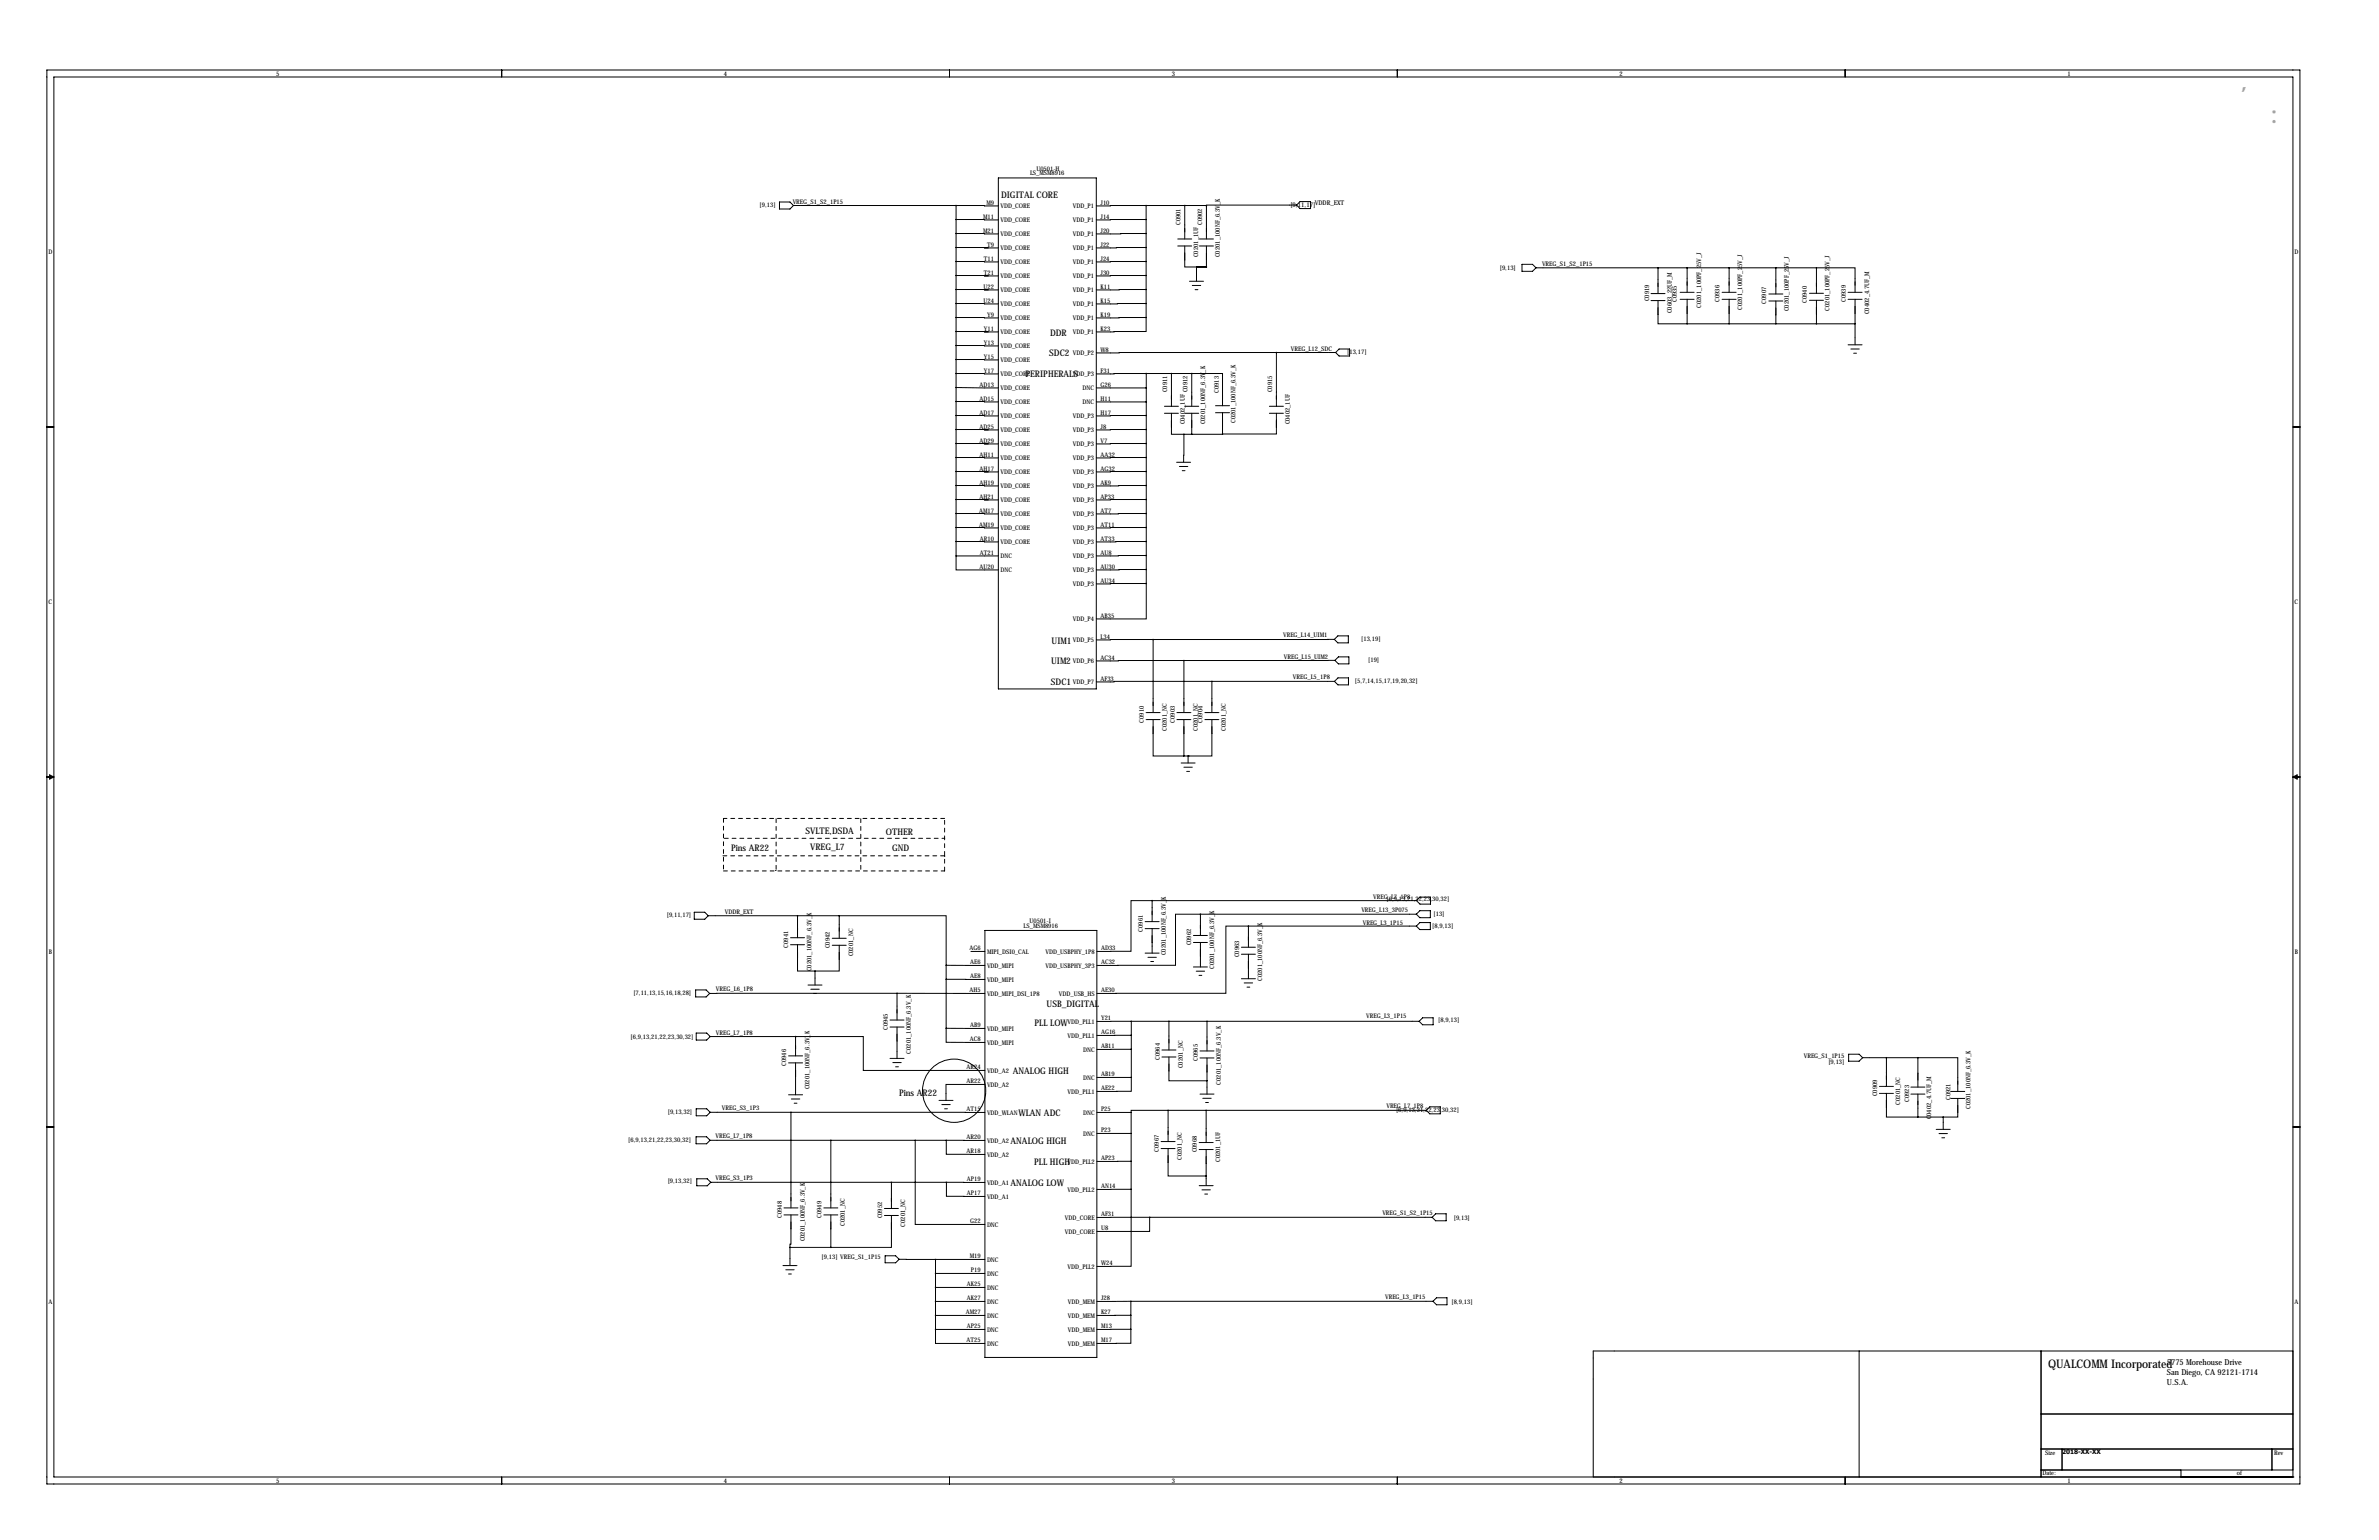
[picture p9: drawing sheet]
<svg xmlns="http://www.w3.org/2000/svg" width="864mm" height="559mm" viewBox="0 0 864 559" stroke-linecap="round" stroke-linejoin="round" font-family="sans-serif">
<defs><g id="words">
<g font-size="7.3" fill="#666">
<text x="813.4" y="32.7">，</text>
<text x="823.7" y="44.7">：</text>
</g>
<text font-size="4.3" x="743.5" y="496.3">QUALCOMM Incorporated</text>
<g font-size="3.3">
<text x="363.4" y="71.9">DIGITAL CORE</text>
<text x="381.2" y="121.8">DDR</text>
<text x="380.9" y="129.3">SDC2</text>
<text x="372.3" y="137">PERIPHERALS</text>
<text x="381.8" y="233.8">UIM1</text>
<text x="381.6" y="241">UIM2</text>
<text x="381.5" y="248.6">SDC1</text>
<text x="292.4" y="302.7">SVLTE,DSDA</text>
<text x="321.6" y="302.9">OTHER</text>
<text x="265.4" y="308.9">Pins AR22</text>
<text x="294.1" y="308.4">VREG_L7</text>
<text x="323.8" y="308.6">GND</text>
<text x="379.9" y="365.3">USB_DIGITAL</text>
<text x="375.6" y="372.3">PLL LOW</text>
<text x="367.6" y="389.8">ANALOG HIGH</text>
<text x="326.4" y="397.8">Pins AR22</text>
<text x="369.7" y="404.9">WLAN ADC</text>
<text x="366.8" y="415.2">ANALOG HIGH</text>
<text x="375.5" y="422.7">PLL HIGH</text>
<text x="366.8" y="430.3">ANALOG LOW</text>
</g>
<g font-size="3">
<text x="786.6" y="495.1">5775 Morehouse Drive</text>
<text x="786.6" y="498.9">San Diego, CA 92121-1714</text>
<text x="786.6" y="502.7">U.S.A.</text>
</g>
<g font-size="2.4">
<text x="468.4" y="75.1">[9,11,17]</text>
<text x="477.3" y="74.4">VDDR_EXT</text>
</g>
<g font-size="2.3">
<text x="100.2" y="27.5">5</text>
<text x="262.8" y="27.5">4</text>
<text x="425.4" y="27.5">3</text>
<text x="587.9" y="27.5">2</text>
<text x="750.5" y="27.5">1</text>
<text x="373.9" y="63.6">LS_MSM8916</text>
<text x="376.2" y="62">U0501-H</text>
<text x="275.7" y="75.2">[9,13]</text>
<text x="287.7" y="73.9">VREG_S1_S2_1P15</text>
<text x="358.1" y="74.2">M9</text>
<text x="363.2" y="75.5">VDD_CORE</text>
<text x="389.4" y="75.5">VDD_P1</text>
<text x="399.5" y="74.2">J10</text>
<text x="356.9" y="79.3">M11</text>
<text x="363.2" y="80.6">VDD_CORE</text>
<text x="389.4" y="80.6">VDD_P1</text>
<text x="399.5" y="79.3">J14</text>
<text x="428.5" y="81.6" transform="rotate(-90 428.5 81.6)">C0901</text>
<text x="436.4" y="81.6" transform="rotate(-90 436.4 81.6)">C0902</text>
<text x="356.9" y="84.4">M21</text>
<text x="358.4" y="89.5">T9</text>
<text x="363.2" y="85.7">VDD_CORE</text>
<text x="389.4" y="85.7">VDD_P1</text>
<text x="399.5" y="89.5">J22</text>
<text x="399.5" y="84.4">J20</text>
<text x="17.6" y="92.2">D</text>
<text x="357.2" y="94.5">T11</text>
<text x="363.2" y="90.8">VDD_CORE</text>
<text x="363.2" y="95.9">VDD_CORE</text>
<text x="389.4" y="95.9">VDD_P1</text>
<text x="389.4" y="90.8">VDD_P1</text>
<text x="399.5" y="94.5">J24</text>
<text x="435" y="93.3" transform="rotate(-90 435 93.3)">C0201_1UF</text>
<text x="442.9" y="93.3" transform="rotate(-90 442.9 93.3)">C0201_100NF_6.3V_K</text>
<text x="832.9" y="92.2">D</text>
<text x="357.2" y="99.6">T21</text>
<text x="363.2" y="100.9">VDD_CORE</text>
<text x="389.4" y="100.9">VDD_P1</text>
<text x="399.5" y="99.6">J30</text>
<text x="544.5" y="97.9">[9,13]</text>
<text x="559.8" y="96.4">VREG_S1_S2_1P15</text>
<text x="357.1" y="104.7">U22</text>
<text x="363.2" y="106">VDD_CORE</text>
<text x="389.4" y="106">VDD_P1</text>
<text x="399.5" y="104.7">K11</text>
<text x="357.1" y="109.8">U24</text>
<text x="363.2" y="111.1">VDD_CORE</text>
<text x="389.4" y="111.1">VDD_P1</text>
<text x="399.5" y="109.8">K15</text>
<text x="598.7" y="109.3" transform="rotate(-90 598.7 109.3)">C0919</text>
<text x="606.9" y="113.7" transform="rotate(-90 606.9 113.7)">C0603_22UF_M</text>
<text x="608.7" y="109.6" transform="rotate(-90 608.7 109.6)">C0935</text>
<text x="617.5" y="111.7" transform="rotate(-90 617.5 111.7)">C0201_100PF_25V_J</text>
<text x="624.2" y="109.5" transform="rotate(-90 624.2 109.5)">C0936</text>
<text x="632.4" y="112.4" transform="rotate(-90 632.4 112.4)">C0201_100PF_25V_J</text>
<text x="641.1" y="110.1" transform="rotate(-90 641.1 110.1)">C0907</text>
<text x="649.4" y="113" transform="rotate(-90 649.4 113)">C0201_100PF_25V_J</text>
<text x="655.9" y="109.9" transform="rotate(-90 655.9 109.9)">C0940</text>
<text x="664.1" y="112.7" transform="rotate(-90 664.1 112.7)">C0201_100PF_25V_J</text>
<text x="670" y="109.5" transform="rotate(-90 670 109.5)">C0939</text>
<text x="678.6" y="114" transform="rotate(-90 678.6 114)">C0402_4.7UF_M</text>
<text x="357.2" y="119.9">Y11</text>
<text x="358.4" y="114.9">Y9</text>
<text x="363.2" y="116.2">VDD_CORE</text>
<text x="389.4" y="116.2">VDD_P1</text>
<text x="399.5" y="119.9">K23</text>
<text x="399.5" y="114.9">K19</text>
<text x="357.2" y="125">Y13</text>
<text x="363.2" y="121.3">VDD_CORE</text>
<text x="389.4" y="121.3">VDD_P1</text>
<text x="357.2" y="130.1">Y15</text>
<text x="363.2" y="126.3">VDD_CORE</text>
<text x="363.2" y="131.4">VDD_CORE</text>
<text x="389.4" y="128.9">VDD_P2</text>
<text x="399.5" y="127.6">W8</text>
<text x="468.6" y="127.3">VREG_L12_SDC</text>
<text x="489.1" y="128.6">[13,17]</text>
<text x="357.2" y="135.2">Y17</text>
<text x="363.2" y="136.5">VDD_CORE</text>
<text x="389.4" y="136.5">VDD_P3</text>
<text x="399.5" y="135.2">F31</text>
<text x="355.6" y="140.3">AD13</text>
<text x="363.2" y="141.6">VDD_CORE</text>
<text x="393" y="141.6">DNC</text>
<text x="399.5" y="140.3">G26</text>
<text x="423.7" y="142.3" transform="rotate(-90 423.7 142.3)">C0911</text>
<text x="431.1" y="142.3" transform="rotate(-90 431.1 142.3)">C0912</text>
<text x="442.5" y="142.5" transform="rotate(-90 442.5 142.5)">C0913</text>
<text x="461.8" y="142.3" transform="rotate(-90 461.8 142.3)">C0915</text>
<text x="355.6" y="145.3">AD15</text>
<text x="363.2" y="146.7">VDD_CORE</text>
<text x="393" y="146.7">DNC</text>
<text x="399.5" y="145.3">H11</text>
<text x="355.6" y="155.5">AD25</text>
<text x="355.6" y="150.4">AD17</text>
<text x="363.2" y="151.7">VDD_CORE</text>
<text x="389.4" y="151.7">VDD_P3</text>
<text x="399.5" y="155.5">J8</text>
<text x="399.5" y="150.4">H17</text>
<text x="430.2" y="154" transform="rotate(-90 430.2 154)">C0402_1UF</text>
<text x="437.5" y="154" transform="rotate(-90 437.5 154)">C0201_100NF_6.3V_K</text>
<text x="448.5" y="153.5" transform="rotate(-90 448.5 153.5)">C0201_100NF_6.3V_K</text>
<text x="468.3" y="154" transform="rotate(-90 468.3 154)">C0402_1UF</text>
<text x="355.6" y="160.6">AD29</text>
<text x="363.2" y="156.8">VDD_CORE</text>
<text x="363.2" y="161.9">VDD_CORE</text>
<text x="389.4" y="161.9">VDD_P3</text>
<text x="389.4" y="156.8">VDD_P3</text>
<text x="399.5" y="160.6">V7</text>
<text x="355.6" y="165.7">AH11</text>
<text x="363.2" y="167">VDD_CORE</text>
<text x="389.4" y="167">VDD_P3</text>
<text x="399.5" y="165.7">AA32</text>
<text x="355.6" y="170.7">AH17</text>
<text x="363.2" y="172.1">VDD_CORE</text>
<text x="389.4" y="172.1">VDD_P3</text>
<text x="399.5" y="170.7">AG32</text>
<text x="355.6" y="175.8">AH19</text>
<text x="363.2" y="177.1">VDD_CORE</text>
<text x="389.4" y="177.1">VDD_P3</text>
<text x="399.5" y="175.8">AK9</text>
<text x="355.5" y="186">AM17</text>
<text x="355.6" y="180.9">AH21</text>
<text x="363.2" y="182.2">VDD_CORE</text>
<text x="389.4" y="182.2">VDD_P3</text>
<text x="399.5" y="186">AT7</text>
<text x="399.5" y="180.9">AP33</text>
<text x="355.5" y="191.1">AM19</text>
<text x="363.2" y="187.3">VDD_CORE</text>
<text x="389.4" y="187.3">VDD_P3</text>
<text x="399.5" y="191.1">AT11</text>
<text x="355.7" y="196.1">AR10</text>
<text x="363.2" y="192.4">VDD_CORE</text>
<text x="363.2" y="197.5">VDD_CORE</text>
<text x="389.4" y="197.5">VDD_P3</text>
<text x="389.4" y="192.4">VDD_P3</text>
<text x="399.5" y="196.1">AT33</text>
<text x="355.7" y="201.2">AT21</text>
<text x="363.2" y="202.5">DNC</text>
<text x="389.4" y="202.5">VDD_P3</text>
<text x="399.5" y="201.2">AU8</text>
<text x="355.6" y="206.3">AU20</text>
<text x="363.2" y="207.6">DNC</text>
<text x="389.4" y="207.6">VDD_P3</text>
<text x="399.5" y="206.3">AU30</text>
<text x="389.4" y="212.7">VDD_P3</text>
<text x="399.5" y="211.4">AU34</text>
<text x="17.6" y="219.2">C</text>
<text x="833" y="219.2">C</text>
<text x="389.4" y="225.4">VDD_P4</text>
<text x="399.5" y="224.1">AB35</text>
<text x="389.4" y="233">VDD_P5</text>
<text x="399.5" y="231.7">L34</text>
<text x="465.8" y="231.2">VREG_L14_UIM1</text>
<text x="494.2" y="232.5">[13,19]</text>
<text x="399.5" y="239.3">AC34</text>
<text x="466" y="239.1">VREG_L15_UIM2</text>
<text x="389.4" y="240.6">VDD_P6</text>
<text x="496.7" y="240.4">[19]</text>
<text x="389.4" y="248.3">VDD_P7</text>
<text x="399.5" y="246.9">AF33</text>
<text x="469.3" y="246.4">VREG_L5_1P8</text>
<text x="491.9" y="248">[5,7,14,15,17,19,20,32]</text>
<text x="415.2" y="262.2" transform="rotate(-90 415.2 262.2)">C0910</text>
<text x="426.4" y="262.2" transform="rotate(-90 426.4 262.2)">C0903</text>
<text x="436.6" y="262.2" transform="rotate(-90 436.6 262.2)">C0904</text>
<text x="423.6" y="265.2" transform="rotate(-90 423.6 265.2)">C0201_NC</text>
<text x="434.8" y="265.2" transform="rotate(-90 434.8 265.2)">C0201_NC</text>
<text x="445" y="265.2" transform="rotate(-90 445 265.2)">C0201_NC</text>
<text x="498.5" y="326.1">VREG_L7_1P8</text>
<text x="503.3" y="327.1">[6,9,13,21,22,23,30,32]</text>
<text x="242.1" y="332.9">[9,11,17]</text>
<text x="263.1" y="331.7">VDDR_EXT</text>
<text x="373.7" y="334.8">U0501-I</text>
<text x="494.2" y="330.9">VREG_L13_3P075</text>
<text x="494.7" y="335.5">VREG_L3_1P15</text>
<text x="520.4" y="332.3">[13]</text>
<text x="371.6" y="336.7">LS_MSM8916</text>
<text x="414.9" y="338" transform="rotate(-90 414.9 338)">C0961</text>
<text x="519.9" y="336.6">[8,9,13]</text>
<text x="17.7" y="346.2">B</text>
<text x="286.2" y="343.9" transform="rotate(-90 286.2 343.9)">C0941</text>
<text x="301.3" y="344.1" transform="rotate(-90 301.3 344.1)">C0942</text>
<text x="309.7" y="347" transform="rotate(-90 309.7 347)">C0201_NC</text>
<text x="351.9" y="344.7">AG6</text>
<text x="358.3" y="346">MIPI_DSI0_CAL</text>
<text x="379.5" y="346">VDD_USBPHY_1P8</text>
<text x="399.7" y="344.7">AD33</text>
<text x="423.3" y="346.6" transform="rotate(-90 423.3 346.6)">C0201_100NF_6.3V_K</text>
<text x="432.4" y="343.1" transform="rotate(-90 432.4 343.1)">C0962</text>
<text x="449.8" y="347.3" transform="rotate(-90 449.8 347.3)">C0963</text>
<text x="833" y="346.2">B</text>
<text x="294.5" y="352.4" transform="rotate(-90 294.5 352.4)">C0201_100NF_6.3V_K</text>
<text x="352.2" y="349.8">AE6</text>
<text x="358.3" y="351.1">VDD_MIPI</text>
<text x="379.5" y="351.1">VDD_USBPHY_3P3</text>
<text x="399.7" y="349.8">AC32</text>
<text x="440.8" y="351.6" transform="rotate(-90 440.8 351.6)">C0201_100NF_6.3V_K</text>
<text x="259.9" y="359.6">VREG_L6_1P8</text>
<text x="351.9" y="360">AH5</text>
<text x="352.2" y="354.9">AE8</text>
<text x="358.3" y="356.2">VDD_MIPI</text>
<text x="399.7" y="360">AE30</text>
<text x="458.2" y="355.9" transform="rotate(-90 458.2 355.9)">C0201_100NF_6.3V_K</text>
<text x="229.9" y="361">[7,11,13,15,16,18,28]</text>
<text x="358.3" y="361.3">VDD_MIPI_DSI_1P8</text>
<text x="384.4" y="361.3">VDD_USB_HS</text>
<text x="387.5" y="371.4">VDD_PLL1</text>
<text x="399.7" y="370.1">Y21</text>
<text x="496" y="369.5">VREG_L3_1P15</text>
<text x="522.1" y="370.9">[8,9,13]</text>
<text x="228.9" y="376.9">[6,9,13,21,22,23,30,32]</text>
<text x="259.9" y="375.5">VREG_L7_1P8</text>
<text x="322.3" y="373.7" transform="rotate(-90 322.3 373.7)">C0945</text>
<text x="352.1" y="377.7">AC8</text>
<text x="352.2" y="372.7">AB9</text>
<text x="358.3" y="374">VDD_MIPI</text>
<text x="387.5" y="376.5">VDD_PLL1</text>
<text x="399.7" y="375.2">AG16</text>
<text x="330.7" y="382.3" transform="rotate(-90 330.7 382.3)">C0201_100NF_6.3V_K</text>
<text x="358.3" y="379.1">VDD_MIPI</text>
<text x="393.2" y="381.6">DNC</text>
<text x="399.7" y="380.3">AB11</text>
<text x="654.8" y="383.8">VREG_S1_1P15</text>
<text x="285.4" y="386.7" transform="rotate(-90 285.4 386.7)">C0946</text>
<text x="350.9" y="387.9">AR24</text>
<text x="358.3" y="389.2">VDD_A2</text>
<text x="421" y="384.6" transform="rotate(-90 421 384.6)">C0964</text>
<text x="429.4" y="387.6" transform="rotate(-90 429.4 387.6)">C0201_NC</text>
<text x="434.8" y="385" transform="rotate(-90 434.8 385)">C0965</text>
<text x="663.7" y="385.9">[9,13]</text>
<text x="293.8" y="395.3" transform="rotate(-90 293.8 395.3)">C0201_100NF_6.3V_K</text>
<text x="350.9" y="393">AR22</text>
<text x="358.3" y="394.3">VDD_A2</text>
<text x="393.2" y="391.8">DNC</text>
<text x="399.7" y="390.4">AB19</text>
<text x="399.7" y="395.5">AE22</text>
<text x="443.2" y="393.5" transform="rotate(-90 443.2 393.5)">C0201_100NF_6.3V_K</text>
<text x="387.5" y="396.8">VDD_PLL1</text>
<text x="681.4" y="397.8" transform="rotate(-90 681.4 397.8)">C0909</text>
<text x="689.8" y="400.8" transform="rotate(-90 689.8 400.8)">C0201_NC</text>
<text x="693" y="399.8" transform="rotate(-90 693 399.8)">C0923</text>
<text x="708.1" y="399.2" transform="rotate(-90 708.1 399.2)">C0921</text>
<text x="242.4" y="404.3">[9,13,32]</text>
<text x="262.1" y="402.9">VREG_S3_1P3</text>
<text x="350.9" y="403.1">AT15</text>
<text x="358.3" y="404.5">VDD_WLAN</text>
<text x="393.2" y="404.5">DNC</text>
<text x="399.7" y="403.1">P25</text>
<text x="503.3" y="402.2">VREG_L7_1P8</text>
<text x="506.8" y="403.5">[6,9,13,21,22,23,30,32]</text>
<text x="701" y="406.2" transform="rotate(-90 701 406.2)">C0402_4.7UF_M</text>
<text x="715.3" y="402.4" transform="rotate(-90 715.3 402.4)">C0201_100NF_6.3V_K</text>
<text x="259.8" y="412.9">VREG_L7_1P8</text>
<text x="350.9" y="413.3">AR20</text>
<text x="393.2" y="412.1">DNC</text>
<text x="399.7" y="410.8">P23</text>
<text x="228.1" y="414.3">[6,9,13,21,22,23,30,32]</text>
<text x="350.9" y="418.4">AR18</text>
<text x="358.3" y="414.6">VDD_A2</text>
<text x="358.3" y="419.7">VDD_A2</text>
<text x="420.7" y="417.8" transform="rotate(-90 420.7 417.8)">C0967</text>
<text x="434.5" y="418.2" transform="rotate(-90 434.5 418.2)">C0968</text>
<text x="387.5" y="422.2">VDD_PLL2</text>
<text x="399.7" y="420.9">AP23</text>
<text x="429.1" y="420.8" transform="rotate(-90 429.1 420.8)">C0201_NC</text>
<text x="442.9" y="421.6" transform="rotate(-90 442.9 421.6)">C0201_1UF</text>
<text x="242.4" y="429.4">[9,13,32]</text>
<text x="259.7" y="428.2">VREG_S3_1P3</text>
<text x="351" y="428.5">AP19</text>
<text x="358.3" y="429.9">VDD_A1</text>
<text x="399.7" y="431.1">AN14</text>
<text x="351" y="433.6">AP17</text>
<text x="358.3" y="434.9">VDD_A1</text>
<text x="387.5" y="432.4">VDD_PLL2</text>
<text x="283.8" y="441.9" transform="rotate(-90 283.8 441.9)">C0948</text>
<text x="298.2" y="441.9" transform="rotate(-90 298.2 441.9)">C0949</text>
<text x="320.2" y="442.1" transform="rotate(-90 320.2 442.1)">C0952</text>
<text x="352.2" y="443.8">G22</text>
<text x="386.6" y="442.6">VDD_CORE</text>
<text x="399.7" y="441.2">AF31</text>
<text x="501.8" y="440.9">VREG_S1_S2_1P15</text>
<text x="527.8" y="442.8">[9,13]</text>
<text x="306.6" y="444.9" transform="rotate(-90 306.6 444.9)">C0201_NC</text>
<text x="328.6" y="445.1" transform="rotate(-90 328.6 445.1)">C0201_NC</text>
<text x="358.3" y="445.1">DNC</text>
<text x="386.6" y="447.6">VDD_CORE</text>
<text x="399.7" y="446.3">U8</text>
<text x="292.2" y="450.5" transform="rotate(-90 292.2 450.5)">C0201_100NF_6.3V_K</text>
<text x="298.2" y="456.8">[9,13] VREG_S1_1P15</text>
<text x="352.1" y="456.5">M19</text>
<text x="352.4" y="461.6">P19</text>
<text x="358.3" y="457.8">DNC</text>
<text x="387.5" y="460.3">VDD_PLL2</text>
<text x="399.7" y="459">W24</text>
<text x="351" y="466.6">AK25</text>
<text x="358.3" y="462.9">DNC</text>
<text x="358.3" y="468">DNC</text>
<text x="17.6" y="473.2">A</text>
<text x="351" y="471.7">AK27</text>
<text x="358.3" y="473">DNC</text>
<text x="387.7" y="473">VDD_MEM</text>
<text x="399.7" y="471.7">J28</text>
<text x="502.8" y="471.4">VREG_L3_1P15</text>
<text x="526.9" y="473.2">[8,9,13]</text>
<text x="832.9" y="473.2">A</text>
<text x="350.6" y="476.8">AM27</text>
<text x="358.3" y="478.1">DNC</text>
<text x="387.7" y="478.1">VDD_MEM</text>
<text x="399.7" y="476.8">K27</text>
<text x="351" y="481.9">AP25</text>
<text x="358.3" y="483.2">DNC</text>
<text x="387.7" y="483.2">VDD_MEM</text>
<text x="399.7" y="481.9">M13</text>
<text x="350.9" y="487">AT25</text>
<text x="358.3" y="488.3">DNC</text>
<text x="387.7" y="488.3">VDD_MEM</text>
<text x="399.7" y="487">M17</text>
<text x="742.4" y="527.8">Size</text>
<text x="748.5" y="527.6">2018-XX-XX</text>
<text x="825.5" y="528.1">Rev</text>
<text x="100.2" y="538">5</text>
<text x="262.8" y="538">4</text>
<text x="425.4" y="538">3</text>
<text x="587.9" y="538">2</text>
<text x="741.4" y="535.2">Date:</text>
<text x="750.5" y="538">1</text>
<text x="812" y="535.2">of</text>
</g>
</g></defs>
<g fill="none" stroke="#000" stroke-width=".36">
<path d="M17 25.4h817.9v513.1h-817.9zM19.6 27.9h812.8v508h-812.8zM182.1 25.4v2.5M344.7 25.4v2.5M507.2 25.4v2.5M669.8 25.4v2.5M283 73.3h3.8l1.2 1.3-1.2 1.2h-3.8zM288 74.6h59.1M347.1 74.6l15.3 .1M347.1 79.7l15.3 .1M347.1 74.6v127.1M362.4 64.6h35.6v185.4h-35.6z"/>
<path d="M416.1 74.6l-18.1 .1M416.1 79.7l-18.1 .1M416.1 74.6h14M416.1 74.6v40.6M430.1 74.6l7.8 .1M430.1 74.6v12.1M437.9 74.7v12M470.7 74.4h-32.8v.3M471.9 73.2h3.8v2.5h-3.8l-1.2-1.3zM347.1 84.7l15.3 .2M347.1 89.8l15.3 .2M347.1 94.9l15.3 .1"/>
<path d="M347.1 100l15.3 .1M416.1 84.7l-18.1 .2M416.1 89.8l-18.1 .2M416.1 94.9l-18.1 .1M416.1 100l-18.1 .1M427.5 86.7h5.1M427.5 89.3h5.1M430.1 89.3v7.6h7.8M435.4 86.7h5.1M435.4 89.3h5.1M437.9 96.9h-3.6v5.2M437.9 89.3v7.6"/>
<path d="M552.5 95.9h3.8l1.3 1.3-1.3 1.2h-3.8zM557.6 97.2h101.8M601.9 97.2v9.3M612.4 97.2v8.9M627.7 97.2v8.9M644.7 97.2v9.5M659.4 97.2h14v8.9M659.4 97.2v9.2M347.1 105.1l15.3 .1M347.1 110.1l15.3 .2M347.1 115.2l15.3 .2M416.1 105.1l-18.1 .1"/>
<path d="M416.1 110.1l-18.1 .2M416.1 115.2l-18.1 .2M416.1 115.2v5.1l-18.1 .1M431.8 102.1h5.1M432.8 103.6h3.1M433.8 105.1h1M599.3 106.5h5.1M599.3 109.1h5.1M601.9 109.1v8.4h10.5M609.9 106.1h5.1M609.9 108.6h5.1M612.4 108.6v8.9"/>
<path d="M612.4 117.5h61M625.1 106.1h5.1M625.1 108.6h5.1M627.7 108.6v8.9M642.1 106.7h5.1M642.1 109.2h5.1M644.7 109.2v8.3M656.8 106.4h5.1M656.8 109h5.1M659.4 109v8.5M670.9 106.1h5M670.9 108.6h5"/>
<path d="M673.4 108.6v16.5M347.1 120.3l15.3 .1M347.1 125.4l15.3 .1M347.1 130.5l15.3 .1M347.1 135.5l15.3 .2M416.1 135.5l-18.1 .2M416.1 135.5h16.5M416.1 135.5v76.2M425.2 135.5v11.9M432.6 135.5h11.2v11.7M432.6 135.5v11.9M463.3 127.9l-65.3 .2"/>
<path d="M463.3 127.9v19.5M463.3 127.9h21.5M484.8 127.9l1.3-1.3h3.8v2.6h-3.8zM670.9 125.1h5M671.9 126.6h3M672.9 128.2h1M17 154.9h2.6M347.1 150.8l15.3 .1M347.1 155.9l15.3 .1M347.1 145.7l15.3 .1M347.1 140.6l15.3 .2M398 140.8h18.1"/>
<path d="M398 145.8h18.1M416.1 150.8l-18.1 .1M416.1 155.9l-18.1 .1M422.7 147.4h5.1M422.7 150h5.1M425.2 150v7.6h4.6M429.8 157.6l-.1 10.1M429.8 157.6h2.8M430.1 147.4h5.1M430.1 150h5.1M432.6 150v7.6M441.2 147.2h5.1"/>
<path d="M441.2 149.8h5.1M443.8 157.5l-11.2 .1M443.8 149.8v7.7M460.8 147.4h5.1M460.8 150h5.1M463.3 150v7.5h-19.5M832.4 154.9h2.5M347.1 160.9l15.3 .2M347.1 166l15.3 .2M347.1 171.1l15.3 .1M347.1 176.2l15.3 .1M416.1 160.9l-18.1 .2"/>
<path d="M416.1 166l-18.1 .2M416.1 171.1l-18.1 .1M416.1 176.2l-18.1 .1M427.1 167.7h5.1M428.1 169.3h3.1M429.2 170.8h1M347.1 181.3l15.3 .1M347.1 186.3l15.3 .2M347.1 191.4l15.3 .2M347.1 196.5l15.3 .1M416.1 181.3l-18.1 .1M416.1 186.3l-18.1 .2"/>
<path d="M416.1 191.4l-18.1 .2M416.1 196.5l-18.1 .1M347.1 201.7v5.1h15.3M347.1 201.7h15.3M416.1 201.6l-18.1 .1M416.1 206.7l-18.1 .1M416.1 211.7l-18.1 .2M416.1 211.7v12.9h-18.1M418.6 232.1v26.5M418.6 232.1l-20.6 .1M429.8 239.7v18.9M429.8 239.7l-31.8 .1"/>
<path d="M484.4 232l-65.8 .1M484.6 239.6l-54.8 .1M485.6 230.7h3.9v2.6h-3.9l-1.2-1.3zM485.9 238.4h3.8v2.5h-3.8l-1.3-1.3zM416.1 258.6h5M427.2 258.6h5.1M437.4 258.6h5.1M439.9 247.2l-41.9 .2M439.9 247.2v11.4M439.9 247.2h44.5M485.7 246h3.8v2.5h-3.8l-1.3-1.3zM416.1 261.1h5"/>
<path d="M418.6 261.1v13.2h11.2M427.2 261.1h5.1M428.8 276.9h5M429.8 261.1v13.2M429.8 278.4h3M429.8 274.3h1.5M430.8 279.9h1M431.3 274.3h.1M431.3 274.3v2.6M437.4 261.1h5.1M439.9 261.1v13.2h-8.6M17 281.9h2.6"/>
<path d="M18 281.2l1.6 .7-1.6 .8zM832.4 281.9h2.5M832.4 281.9l1.5-.7v1.5zM252 331h3.8l1.3 1.3-1.3 1.3h-3.8zM257.1 332.3h47.5M289.5 332.3v8M304.6 332.3h38.9v18M304.6 332.3v8.2M357.5 337.6h40.7v155h-40.7zM415.7 334.4h5.1M415.7 337h5.1M418.2 326.8h-7.6v18.4h-12.4"/>
<path d="M418.2 326.8v7.6M418.2 337v8.8M418.2 326.8h96M433.2 339.4h5.1M435.8 331.7h-9.1v18.6h-28.5M435.8 331.7v7.7M435.8 331.7h78.3M453.2 336h-8.2v24.4l-46.8 .1M453.2 336v7.7M453.2 336h60.9M514.1 336l1.3-1.2h3.8v2.5h-3.8zM514.2 326.8l1.3-1.3h3.8v2.6h-3.8z"/>
<path d="M515.4 330.5h3.8v2.5h-3.8l-1.3-1.3zM252.5 359.2h3.8l1.3 1.3-1.3 1.2h-3.8zM287 340.3h5M287 342.8h5M289.5 342.8v9.5h6.4M293.3 357.4h5.1M294.3 359h3.1M295.9 352.3v5.1M302.1 340.5h5.1M302.1 343h5.1M304.6 343v9.3h-8.7M343.5 355.3l14 .1"/>
<path d="M343.5 350.3h14M343.5 350.3v22.8M352.5 345.2h5M415.7 345.8h5.1M416.7 347.4h3.1M417.7 348.9h1M433.2 342h5.1M433.2 350.9h5.1M434.2 352.4h3.1M435.3 353.9h1M435.8 342v8.9M450.6 343.7h5.1"/>
<path d="M450.6 346.3h5.1M450.6 355.1h5.1M451.7 356.7h3M452.7 358.2h1M453.2 346.3v8.8M252.7 374.9h3.8l1.3 1.2-1.3 1.3h-3.8zM257.8 376.1h31M288.8 376.1h24.6v12.3h44.1M288.8 376.1v7M295.4 360.5h1M323.1 370.1h5.1M323.1 372.7h5.1"/>
<path d="M325.6 360.4l-68 .1M325.6 360.4v9.7M325.6 372.7v11.3M325.6 360.4l31.9 .1M343.5 373.1v5.1l14 .1M343.5 373.1l14 .1M410.7 375.7h-12.5M410.7 370.6h-12.5M410.7 370.6h104.5M410.7 370.6v20.4M424.3 370.6v10.4M438.1 370.6v10.8"/>
<path d="M516.4 369.3h3.8v2.6h-3.8l-1.2-1.3zM286.3 383.1h5M286.3 385.7h5M286.3 397.3h5M287.3 398.8h3M288.8 385.7v11.6M323.1 384h5.1M324.1 385.6h3.1M325.1 387.1h1M340.9 399.3h5M357.5 393.5h-14.1v5.8M398.2 391h12.5"/>
<path d="M410.7 391v5h-12.5M410.7 380.7l-12.5 .1M421.8 381h5.1M421.8 383.5h5.1M424.3 383.5v8.7h13.8M435.6 381.4h5.1M435.6 383.9h5.1M435.6 397h5.1M436.6 398.5h3.1M438.1 383.9v13.1M671.1 382.5h3.8l1.2 1.3-1.2 1.3h-3.8zM676.1 383.8h20.1"/>
<path d="M682.2 394.2h5.1M682.2 396.7h5.1M684.8 383.8v10.4M684.8 396.7v8.6h11.4M693.7 397h5.1M693.7 394.5h5.1M696.2 383.8h14.5v12.2M696.2 383.8v10.7M696.2 397v8.3M708.2 396h5M708.2 398.6h5M710.7 398.6v6.7h-5.3"/>
<path d="M17 408.9h2.6M252.7 412.5h3.8l1.3 1.3-1.3 1.2h-3.8zM252.7 402.3h3.8l1.3 1.3-1.3 1.3h-3.8zM257.8 413.8h85.7M257.8 403.6h29.3M287.1 403.6l70.4 .1M287.1 403.6v34.7M288.3 400.3h1M301.6 413.8v24.5M332.2 413.8v30.5h25.3M341.9 400.8h3M342.9 402.3h1"/>
<path d="M343.5 413.8h14M343.5 413.8v5l14 .1M398.2 403.7h12.4M398.2 411.3h12.4M410.6 403.7v27.8M421.5 414.2h5.1M421.5 416.8h5.1M424 402.9h-13.4v.8M424 416.8v9.9h13.8M424 402.9v11.3M424 402.9h93.8M435.3 414.6h5.1"/>
<path d="M435.3 417.1h5.1M437.6 400h1.1M437.8 402.9v11.7M437.8 417.1v13.1M519 401.6h3.8v2.6h-3.8l-1.2-1.3zM696.2 405.3h9.2M702.9 409.8h5M703.9 411.3h3M704.9 412.9h1M705.4 405.3v4.5M832.4 408.9h2.5M252.9 427.7h3.8l1.3 1.3-1.3 1.3h-3.8z"/>
<path d="M258 429h85.6M284.6 438.3h5.1M299.1 438.3h5M321.1 438.5h5M323.6 429v9.5M343.6 429l13.9 .1M343.6 429v5.1h13.9M410.6 431.5v28h-12.4M410.6 431.5l-12.4 .1M410.6 421.4h-12.4M435.3 430.2h5.1M436.3 431.7h3.1"/>
<path d="M437.3 433.3h1.1M284.2 459.2h5.1M284.6 440.8h5.1M286.8 452.6v6.6M286.8 452.6h14.8M287.1 440.8v10.7h-.3v1.1M299.1 440.8h5M301.6 440.8v11.8M321.1 441h5M321.3 455.7h3.8l1.3 1.2-1.3 1.3h-3.8zM323.6 441v11.6h-22M326.4 456.9l13.2 .1"/>
<path d="M339.6 457h17.9M339.6 457v25.4M417.3 441.7v5.1h-19.1M417.3 441.7l-19.1 .1M417.3 441.7h102.6M519.9 441.7l1.3-1.3h3.8v2.6h-3.8zM285.2 460.8h3.1M286.3 462.3h1M339.6 462.1h17.9M339.6 467.2h17.9M339.6 472.2h17.9M339.6 477.3h17.9"/>
<path d="M410.5 477.3h-12.3M410.5 472.2h-12.3M410.5 472.2h109.7M410.5 472.2v10.1M521.5 470.9h3.8v2.6h-3.8l-1.3-1.3zM339.6 482.4v5.1h17.9M339.6 482.4h17.9M410.5 482.3v5.1l-12.3 .1M410.5 482.3l-12.3 .1M674.9 490.2v45.7M740.9 490.2v45.7M832.4 490.2h-254v45.7"/>
<path d="M740.9 513.1h91.5M182.1 535.9v2.6M344.7 535.9v2.6M507.2 535.9v2.6M669.8 535.9v2.6M740.9 525.8h91.5M740.9 533.4h91.5M748.5 525.8v7.6M791.7 535.9h.1M791.7 533.4v2.5M824.7 525.8v7.6M832.4 535.9h.1"/>
<circle cx="346.4" cy="395.8" r="11.5"/>
</g>
<path d="M262.6 297v19M281.7 297.1v18.8M312.5 297.1v18.8M342.9 297h-80.3M262.4 310.5h80.6M262.6 316h80.3M262.9 304.2h80.1M281.7 315.9h-.2M342.9 316v-19M343 310.5v.3" fill="none" stroke="#000" stroke-width=".36" stroke-dasharray="1.4 1.4"/>
<path d="M347 74.6a.05 .05 0 0 0 .1 0 .05 .05 0 0 0-.1 0zM347 79.7a.05 .05 0 0 0 .1 0 .05 .05 0 0 0-.1 0zM347 84.7a.05 .05 0 0 0 .1 0 .05 .05 0 0 0-.1 0zM347 89.8a.05 .05 0 0 0 .1 0 .05 .05 0 0 0-.1 0zM347 94.9a.05 .05 0 0 0 .1 0 .05 .05 0 0 0-.1 0zM347 100a.05 .05 0 0 0 .1 0 .05 .05 0 0 0-.1 0zM347 105.1a.05 .05 0 0 0 .1 0 .05 .05 0 0 0-.1 0zM347 110.1a.05 .05 0 0 0 .1 0 .05 .05 0 0 0-.1 0zM347 115.2a.05 .05 0 0 0 .1 0 .05 .05 0 0 0-.1 0zM347 120.3a.05 .05 0 0 0 .1 0 .05 .05 0 0 0-.1 0zM347 125.4a.05 .05 0 0 0 .1 0 .05 .05 0 0 0-.1 0zM347 130.5a.05 .05 0 0 0 .1 0 .05 .05 0 0 0-.1 0zM347 135.5a.05 .05 0 0 0 .1 0 .05 .05 0 0 0-.1 0zM347 140.6a.05 .05 0 0 0 .1 0 .05 .05 0 0 0-.1 0zM347 145.7a.05 .05 0 0 0 .1 0 .05 .05 0 0 0-.1 0zM347 150.8a.05 .05 0 0 0 .1 0 .05 .05 0 0 0-.1 0zM347 155.9a.05 .05 0 0 0 .1 0 .05 .05 0 0 0-.1 0zM347 160.9a.05 .05 0 0 0 .1 0 .05 .05 0 0 0-.1 0zM347 166a.05 .05 0 0 0 .1 0 .05 .05 0 0 0-.1 0zM347 171.1a.05 .05 0 0 0 .1 0 .05 .05 0 0 0-.1 0zM347 176.2a.05 .05 0 0 0 .1 0 .05 .05 0 0 0-.1 0zM347 181.3a.05 .05 0 0 0 .1 0 .05 .05 0 0 0-.1 0zM347 186.3a.05 .05 0 0 0 .1 0 .05 .05 0 0 0-.1 0zM347 191.4a.05 .05 0 0 0 .1 0 .05 .05 0 0 0-.1 0zM416 74.6a.05 .05 0 0 0 .1 0 .05 .05 0 0 0-.1 0zM416 79.7a.05 .05 0 0 0 .1 0 .05 .05 0 0 0-.1 0zM416 84.7a.05 .05 0 0 0 .1 0 .05 .05 0 0 0-.1 0zM416 89.8a.05 .05 0 0 0 .1 0 .05 .05 0 0 0-.1 0zM416 94.9a.05 .05 0 0 0 .1 0 .05 .05 0 0 0-.1 0zM416 100a.05 .05 0 0 0 .1 0 .05 .05 0 0 0-.1 0zM416 105.1a.05 .05 0 0 0 .1 0 .05 .05 0 0 0-.1 0zM416 110.1a.05 .05 0 0 0 .1 0 .05 .05 0 0 0-.1 0zM416 115.2a.05 .05 0 0 0 .1 0 .05 .05 0 0 0-.1 0zM343.4 373.1a.05 .05 0 0 0 .1 0 .05 .05 0 0 0-.1 0zM343.4 355.3a.05 .05 0 0 0 .1 0 .05 .05 0 0 0-.1 0zM343.4 350.3a.05 .05 0 0 0 .1 0 .05 .05 0 0 0-.1 0zM343.5 429a.05 .05 0 0 0 .1 0 .05 .05 0 0 0-.1 0zM418.2 326.8a.05 .05 0 0 0 .1 0 .05 .05 0 0 0-.1 0zM435.7 331.7a.05 .05 0 0 0 .1 0 .05 .05 0 0 0-.1 0zM438.1 370.6a.05 .05 0 0 0 .1 0 .05 .05 0 0 0-.1 0zM429.7 157.6a.05 .05 0 0 0 .1 0 .05 .05 0 0 0-.1 0zM304.6 332.3a.05 .05 0 0 0 .1 0 .05 .05 0 0 0-.1 0zM295.8 352.3a.05 .05 0 0 0 .1 0 .05 .05 0 0 0-.1 0zM286.7 452.6a.05 .05 0 0 0 .1 0 .05 .05 0 0 0-.1 0zM438.1 392.2a.05 .05 0 0 0 .1 0 .05 .05 0 0 0-.1 0zM332.2 413.8a.05 .05 0 0 0 .1 0 .05 .05 0 0 0-.1 0zM347 196.5a.05 .05 0 0 0 .1 0 .05 .05 0 0 0-.1 0zM644.6 97.2a.05 .05 0 0 0 .1 0 .05 .05 0 0 0-.1 0zM644.6 117.5a.05 .05 0 0 0 .1 0 .05 .05 0 0 0-.1 0zM429.7 239.7a.05 .05 0 0 0 .1 0 .05 .05 0 0 0-.1 0zM429.7 274.3a.05 .05 0 0 0 .1 0 .05 .05 0 0 0-.1 0z" fill="#000" stroke="#000" stroke-width=".51"/>
<use href="#words"/>
</svg>
